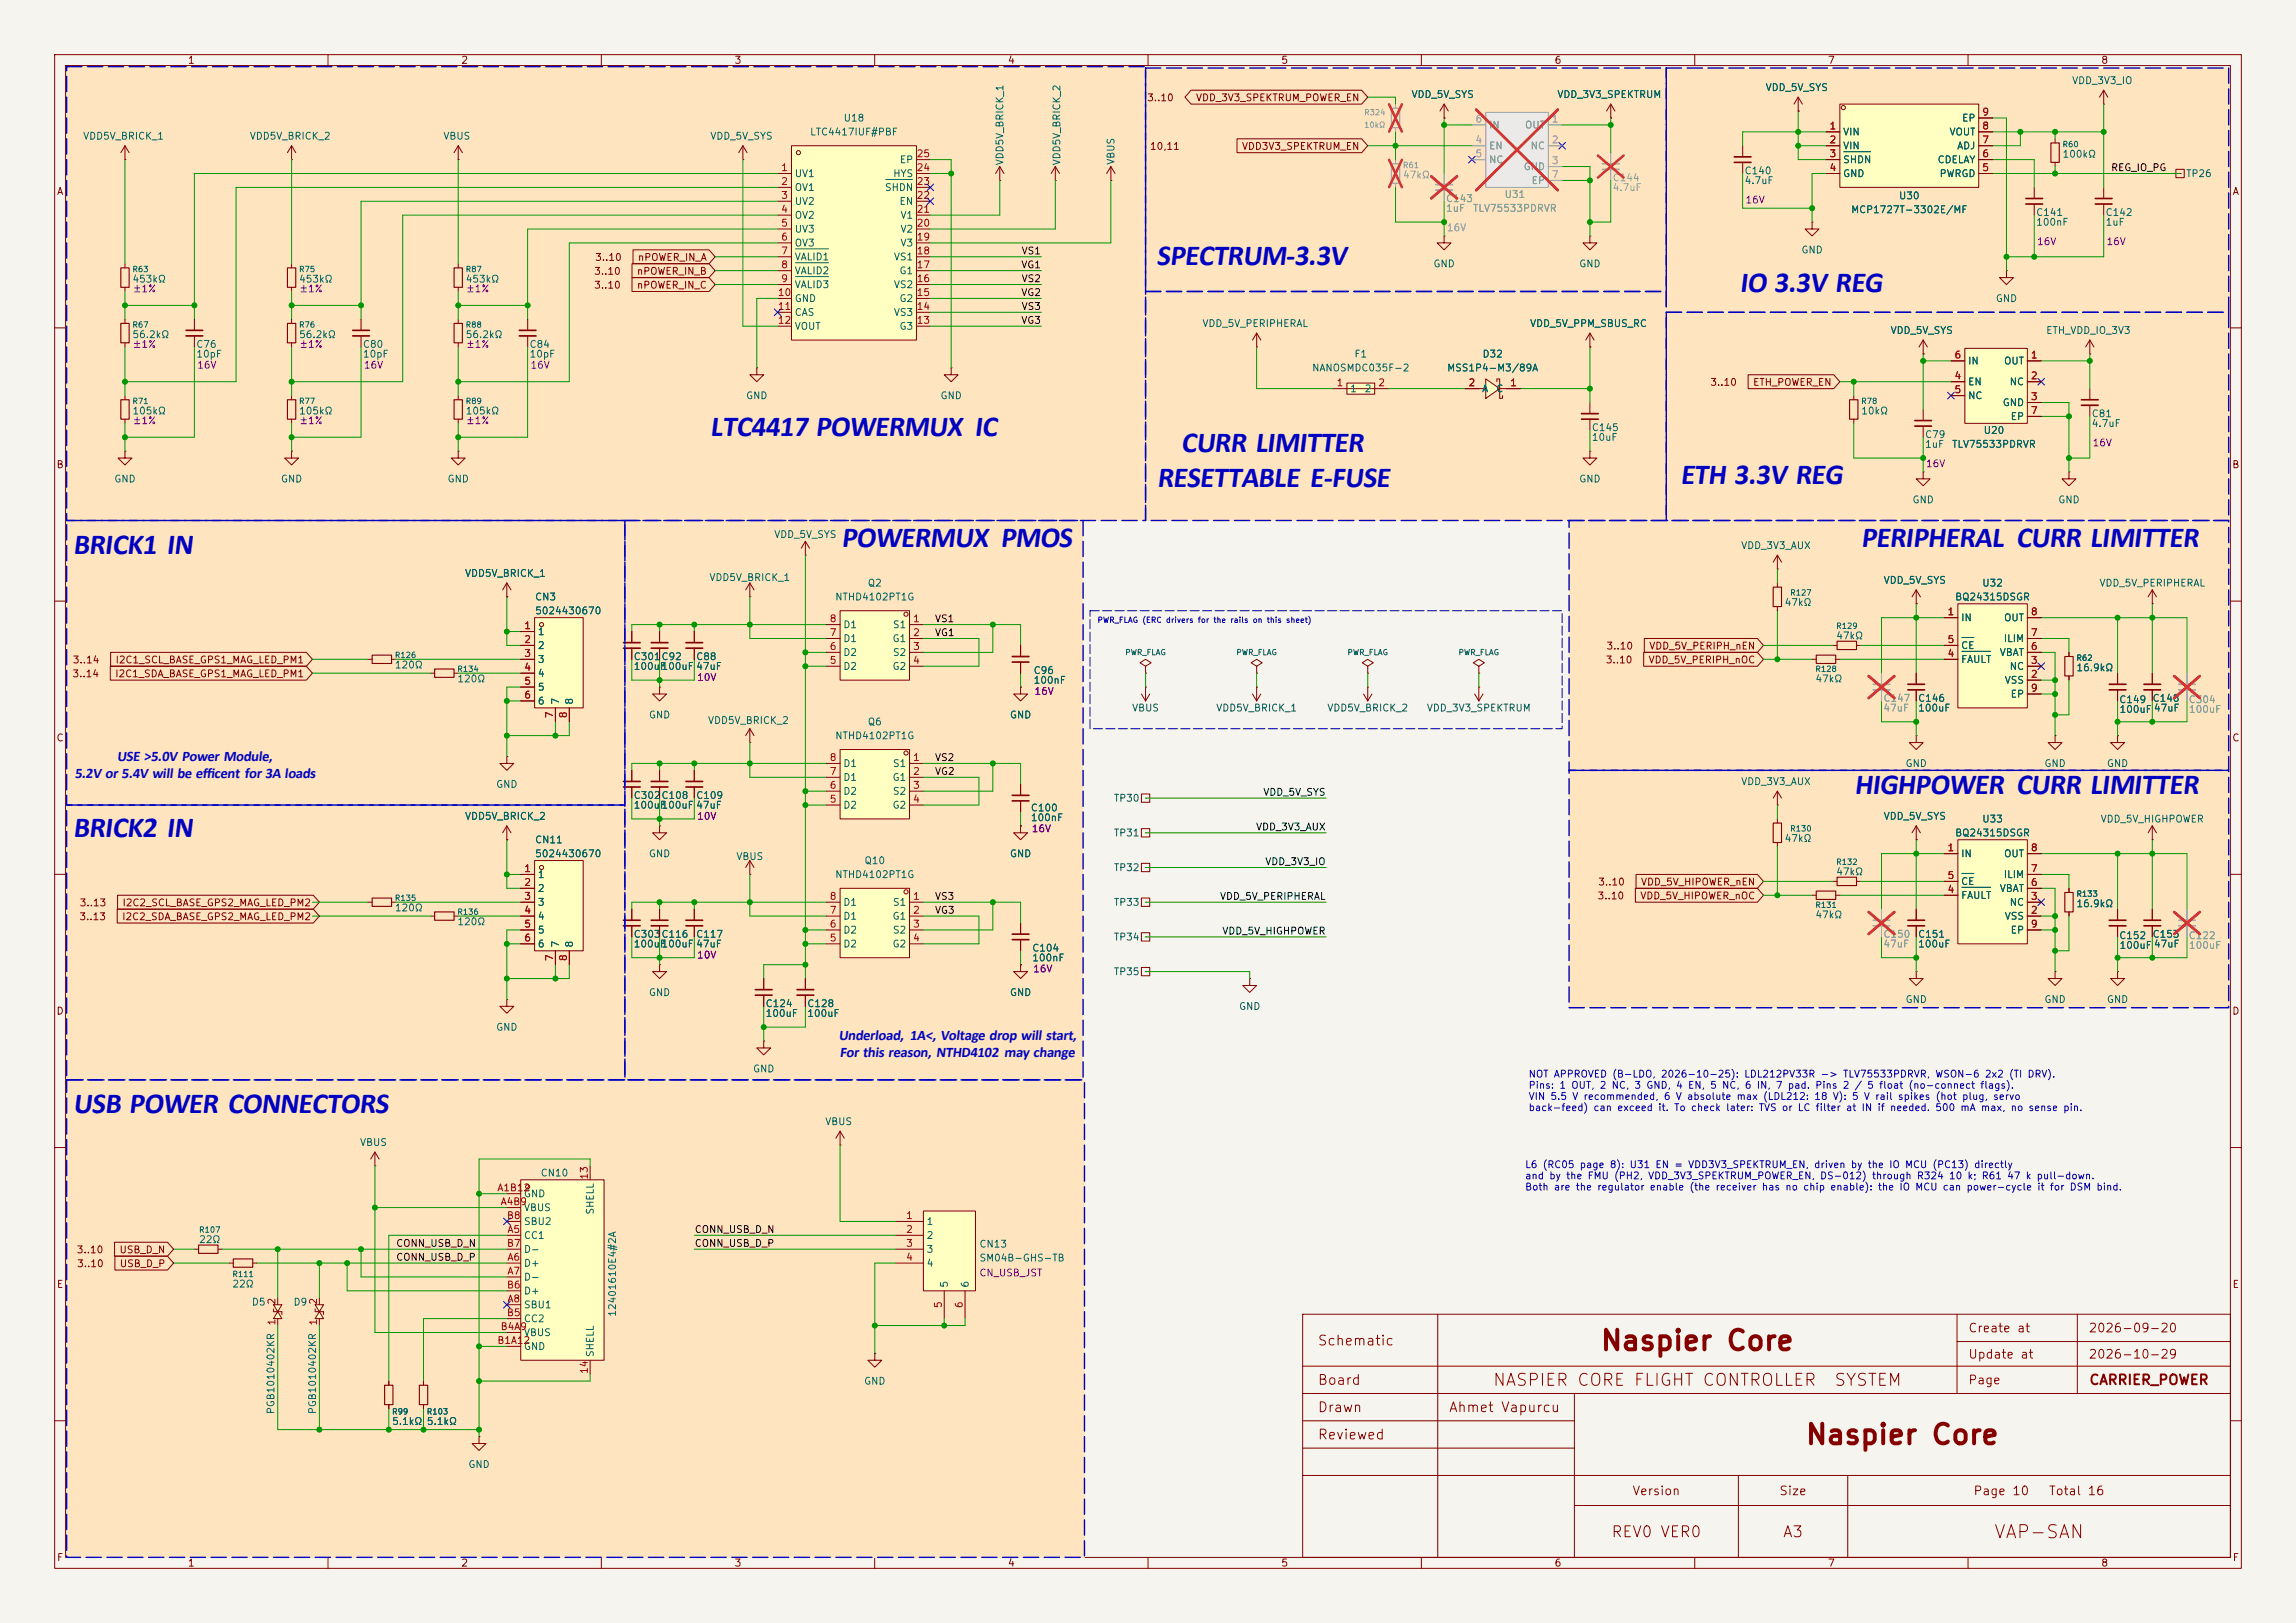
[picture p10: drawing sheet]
<svg xmlns="http://www.w3.org/2000/svg" width="420mm" height="297mm" viewBox="0 0 420 297" stroke-linecap="round" stroke-linejoin="round" font-family="sans-serif">
<defs><g id="words">
<g font-size="5.3" fill="#0000c2">
<text x="211.6" y="48.5">SPECTRUM-3.3V</text>
<text x="318.2" y="53.3">IO 3.3V REG</text>
<text x="129.9" y="79.8">LTC4417 POWERMUX IC</text>
<text x="216.1" y="82.7">CURR LIMITTER</text>
<text x="211.6" y="89.1">RESETTABLE E-FUSE</text>
<text x="307.4" y="88.7">ETH 3.3V REG</text>
<text x="13.4" y="101.4">BRICK1 IN</text>
<text x="153.9" y="100.1">POWERMUX PMOS</text>
<text x="340.4" y="100.1">PERIPHERAL CURR LIMITTER</text>
<text x="339.2" y="145.3">HIGHPOWER CURR LIMITTER</text>
<text x="13.4" y="153.2">BRICK2 IN</text>
<text x="13.4" y="203.7">USB POWER CONNECTORS</text>
</g>
<g font-size="3.6" fill="#840000">
<text x="292.6" y="248">Naspier Core</text>
<text x="330.1" y="265.2">Naspier Core</text>
</g>
<g font-size="2.7" fill="#0000c2">
<text x="13.7" y="142.4">5.2V or 5.4V will be ef</text>
<text x="21.4" y="139.2">USE &gt;5.0V Power Module,</text>
<text x="37" y="142.4">f</text>
<text x="37" y="142.4">icent for 3A loads</text>
<text x="153.4" y="190.3">Underload, 1A&lt;, Voltage drop will start,</text>
<text x="153.6" y="193.5">For this reason, NTHD4102 may change</text>
</g>
<text font-size="2.4" fill="#840000" x="364.6" y="282.1">VAP-SAN</text>
<g font-size="2.2" fill="#840000">
<text x="272.9" y="254.2">NASPIER CORE FLIGHT CONTROLLER</text>
<text x="335.4" y="254.2">SYSTEM</text>
</g>
<g font-size="2" fill="#840000">
<text x="294.6" y="281.8">REV0 VER0</text>
<text x="326" y="281.8">A3</text>
</g>
<g font-size="1.8" fill="#840000">
<text x="240.9" y="246.7">Schematic</text>
<text x="240.9" y="253.9">Board</text>
<text x="382" y="253.9">CARRIER_POWER</text>
<text x="240.9" y="258.9">Drawn</text>
<text x="240.9" y="263.9">Reviewed</text>
<text x="264.9" y="258.9">Ahmet Vapurcu</text>
</g>
<g font-size="1.6" fill="#840000">
<text x="359.9" y="244.2">Create at</text>
<text x="381.9" y="244.2">2026-09-20</text>
<text x="359.9" y="249">Update at</text>
<text x="381.9" y="249">2026-10-29</text>
<text x="359.9" y="253.7">Page</text>
<text x="298.5" y="274">Version</text>
<text x="325.4" y="274">Size</text>
<text x="360.9" y="274">Page 10</text>
<text x="374.7" y="274">Total 16</text>
</g>
<g font-size="1.3" fill="#840000">
<text x="34.3" y="12">1</text>
<text x="84.3" y="12">2</text>
<text x="134.3" y="12">3</text>
<text x="184.3" y="12">4</text>
<text x="234.3" y="12">5</text>
<text x="284.3" y="12">6</text>
<text x="334.3" y="12">7</text>
<text x="384.3" y="12">8</text>
<text x="209.7" y="18.8">3..10</text>
<text x="218.7" y="18.8">VDD_3V3_SPEKTRUM_POWER_EN</text>
<text x="210.2" y="27.7">10,11</text>
<text x="227.1" y="27.7">VDD3V3_SPEKTRUM_EN</text>
<text x="10.3" y="36">A</text>
<text x="408.3" y="36">A</text>
<text x="108.6" y="50.6">3..10</text>
<text x="108.6" y="53.1">3..10</text>
<text x="108.8" y="48">3..10</text>
<text x="116.4" y="50.6">nPOWER_IN_B</text>
<text x="116.4" y="53.1">nPOWER_IN_C</text>
<text x="116.6" y="48">nPOWER_IN_A</text>
<text x="312.7" y="70.9">3..10</text>
<text x="320.6" y="70.9">ETH_POWER_EN</text>
<text x="10.2" y="86">B</text>
<text x="408.2" y="86">B</text>
<text x="293.7" y="119.2">3..10</text>
<text x="301.6" y="119.2">VDD_5V_PERIPH_nEN</text>
<text x="13.1" y="124.2">3..14</text>
<text x="13.2" y="121.7">3..14</text>
<text x="21" y="124.2">I2C1_SDA_BASE_GPS1_MAG_LED_PM1</text>
<text x="21" y="121.7">I2C1_SCL_BASE_GPS1_MAG_LED_PM1</text>
<text x="293.6" y="121.7">3..10</text>
<text x="301.5" y="121.7">VDD_5V_PERIPH_nOC</text>
<text x="10.2" y="136">C</text>
<text x="408.2" y="136">C</text>
<text x="14.5" y="166.2">3..13</text>
<text x="22.3" y="166.2">I2C2_SCL_BASE_GPS2_MAG_LED_PM2</text>
<text x="292.1" y="164.9">3..10</text>
<text x="292.2" y="162.3">3..10</text>
<text x="299.9" y="164.9">VDD_5V_HIPOWER_nOC</text>
<text x="300.1" y="162.3">VDD_5V_HIPOWER_nEN</text>
<text x="14.4" y="168.7">3..13</text>
<text x="22.2" y="168.7">I2C2_SDA_BASE_GPS2_MAG_LED_PM2</text>
<text x="10.2" y="186">D</text>
<text x="408.2" y="186">D</text>
<text x="13.9" y="229.7">3..10</text>
<text x="14" y="232.2">3..10</text>
<text x="21.7" y="229.7">USB_D_N</text>
<text x="21.8" y="232.2">USB_D_P</text>
<text x="10.3" y="236">E</text>
<text x="408.3" y="236">E</text>
<text x="10.3" y="286">F</text>
<text x="34.3" y="287">1</text>
<text x="84.3" y="287">2</text>
<text x="134.3" y="287">3</text>
<text x="184.3" y="287">4</text>
<text x="234.3" y="287">5</text>
<text x="284.3" y="287">6</text>
<text x="334.3" y="287">7</text>
<text x="384.3" y="287">8</text>
<text x="408.3" y="286">F</text>
</g>
<g font-size="1.3" fill="#006464">
<text x="322.9" y="17">VDD_5V_SYS</text>
<text x="378.9" y="15.7">VDD_3V3_IO</text>
<text x="154.2" y="22.6">U18</text>
<text x="258.1" y="18.2">VDD_5V_SYS</text>
<text x="284.8" y="18.2">VDD_3V3_SPEKTRUM</text>
<text x="358.8" y="22.6">EP</text>
<text x="15.1" y="25.9">VDD5V_BRICK_1</text>
<text x="45.6" y="25.9">VDD5V_BRICK_2</text>
<text x="81" y="25.9">VBUS</text>
<text x="129.8" y="25.9">VDD_5V_SYS</text>
<text x="148.1" y="25.1">LTC4417IUF#PBF</text>
<text x="337" y="25.1">VIN</text>
<text x="337" y="27.6">VIN</text>
<text x="356.5" y="25.1">VOUT</text>
<text x="357.9" y="27.6">ADJ</text>
<text x="377.2" y="29.2">100kΩ</text>
<text x="145.3" y="32.7">UV1</text>
<text x="145.3" y="35.3">OV1</text>
<text x="161.8" y="35.3">SHDN</text>
<text x="163.3" y="32.7">HYS</text>
<text x="164.5" y="30.2">EP</text>
<text x="183.8" y="30.4" transform="rotate(-90 183.8 30.4)">VDD5V_BRICK_1</text>
<text x="194.3" y="30.4" transform="rotate(-90 194.3 30.4)">VDD5V_BRICK_2</text>
<text x="204.2" y="30.3" transform="rotate(-90 204.2 30.3)">VBUS</text>
<text x="319" y="32.2">C140</text>
<text x="319" y="34">4.7uF</text>
<text x="337" y="30.2">SHDN</text>
<text x="337" y="32.7">GND</text>
<text x="354.3" y="30.2">CDELAY</text>
<text x="354.7" y="32.7">PWRGD</text>
<text x="399.8" y="32.7">TP26</text>
<text x="145.3" y="37.8">UV2</text>
<text x="145.3" y="40.3">OV2</text>
<text x="164.4" y="37.8">EN</text>
<text x="164.6" y="40.3">V1</text>
<text x="338.5" y="39.3">MCP1727T-3302E/MF</text>
<text x="347.2" y="36.8">U30</text>
<text x="372.3" y="39.8">C141</text>
<text x="372.3" y="41.6">100nF</text>
<text x="385" y="39.8">C142</text>
<text x="385" y="41.6">1uF</text>
<text x="145.3" y="42.9">UV3</text>
<text x="145.3" y="45.4">OV3</text>
<text x="145.3" y="48">VALID1</text>
<text x="163.4" y="48">VS1</text>
<text x="164.6" y="45.4">V3</text>
<text x="164.6" y="42.9">V2</text>
<text x="329.4" y="46.7">GND</text>
<text x="24.1" y="52">453kΩ</text>
<text x="54.6" y="52">453kΩ</text>
<text x="85.1" y="52">453kΩ</text>
<text x="145.3" y="50.5">VALID2</text>
<text x="145.3" y="53">VALID3</text>
<text x="163.4" y="53">VS2</text>
<text x="164.4" y="50.5">G1</text>
<text x="262.1" y="49.2">GND</text>
<text x="288.8" y="49.2">GND</text>
<text x="145.3" y="55.6">GND</text>
<text x="145.3" y="58.1">CAS</text>
<text x="163.4" y="58.1">VS3</text>
<text x="164.4" y="55.6">G2</text>
<text x="365" y="55.6">GND</text>
<text x="24.1" y="62.2">56.2kΩ</text>
<text x="35.8" y="64">C76</text>
<text x="35.8" y="65.7">10pF</text>
<text x="54.6" y="62.2">56.2kΩ</text>
<text x="66.3" y="64">C80</text>
<text x="66.3" y="65.7">10pF</text>
<text x="85.1" y="62.2">56.2kΩ</text>
<text x="96.8" y="64">C84</text>
<text x="96.8" y="65.7">10pF</text>
<text x="145.3" y="60.7">VOUT</text>
<text x="164.4" y="60.7">G3</text>
<text x="219.8" y="60.1">VDD_5V_PERIPHERAL</text>
<text x="247.6" y="65.7">F1</text>
<text x="271.1" y="65.7">D32</text>
<text x="279.8" y="60.1">VDD_5V_PPM_SBUS_RC</text>
<text x="345.7" y="61.4">VDD_5V_SYS</text>
<text x="374.2" y="61.4">ETH_VDD_IO_3V3</text>
<text x="239.9" y="68.3">NANOSMDC035F-2</text>
<text x="264.6" y="68.3">MSS1P4-M3/89A</text>
<text x="359.9" y="70.8">EN</text>
<text x="359.9" y="67">IN</text>
<text x="366.5" y="67">OUT</text>
<text x="367.5" y="70.8">NC</text>
<text x="24.1" y="76.1">105kΩ</text>
<text x="54.6" y="76.1">105kΩ</text>
<text x="85.1" y="76.1">105kΩ</text>
<text x="136.4" y="73.4">GND</text>
<text x="171.9" y="73.4">GND</text>
<text x="246.9" y="72.1">1</text>
<text x="249.5" y="72.1">2</text>
<text x="271" y="72.1">A</text>
<text x="273.6" y="72.1">C</text>
<text x="340.3" y="76.1">10kΩ</text>
<text x="359.9" y="73.4">NC</text>
<text x="366.2" y="74.6">GND</text>
<text x="367.7" y="77.2">EP</text>
<text x="382.5" y="76.7">C81</text>
<text x="291.1" y="79.2">C145</text>
<text x="291.1" y="81">10uF</text>
<text x="352" y="80.5">C79</text>
<text x="352" y="82.2">1uF</text>
<text x="357" y="82.2">TLV75533PDRVR</text>
<text x="362.7" y="79.7">U20</text>
<text x="382.5" y="78.4">4.7uF</text>
<text x="20.8" y="88.6">GND</text>
<text x="51.3" y="88.6">GND</text>
<text x="81.8" y="88.6">GND</text>
<text x="288.8" y="88.6">GND</text>
<text x="349.7" y="92.4">GND</text>
<text x="376.4" y="92.4">GND</text>
<text x="141.5" y="98.8">VDD_5V_SYS</text>
<text x="318.4" y="100.8">VDD_3V3_AUX</text>
<text x="85" y="105.9">VDD5V_BRICK_1</text>
<text x="129.7" y="106.6">VDD5V_BRICK_1</text>
<text x="158.6" y="107.6">Q2</text>
<text x="344.5" y="107.1">VDD_5V_SYS</text>
<text x="362.5" y="107.6">U32</text>
<text x="383.9" y="107.6">VDD_5V_PERIPHERAL</text>
<text x="97.8" y="110.2">CN3</text>
<text x="97.8" y="112.7">5024430670</text>
<text x="152.7" y="110.2">NTHD4102PT1G</text>
<text x="326.3" y="111.2">47kΩ</text>
<text x="357.5" y="110.2">BQ24315DSGR</text>
<text x="358.6" y="114">IN</text>
<text x="366.5" y="114">OUT</text>
<text x="98.3" y="116.5">1</text>
<text x="98.3" y="119.1">2</text>
<text x="154.2" y="117.8">D1</text>
<text x="154.2" y="115.3">D1</text>
<text x="163.2" y="117.8">G1</text>
<text x="163.2" y="115.3">S1</text>
<text x="335.8" y="117.3">47kΩ</text>
<text x="358.6" y="119.1">CE</text>
<text x="366.4" y="117.8">ILIM</text>
<text x="72.1" y="122.6">120Ω</text>
<text x="83.6" y="125.2">120Ω</text>
<text x="98.3" y="121.6">3</text>
<text x="98.3" y="124.2">4</text>
<text x="115.8" y="121.1">C301</text>
<text x="115.8" y="122.9">100uF</text>
<text x="120.9" y="121.1">C92</text>
<text x="120.9" y="122.9">100uF</text>
<text x="127.2" y="121.1">C88</text>
<text x="127.2" y="122.9">47uF</text>
<text x="154.2" y="122.9">D2</text>
<text x="154.2" y="120.3">D2</text>
<text x="163.2" y="122.9">G2</text>
<text x="163.2" y="120.3">S2</text>
<text x="189" y="123.6">C96</text>
<text x="189" y="125.4">100nF</text>
<text x="332" y="125.2">47kΩ</text>
<text x="358.6" y="121.6">FAULT</text>
<text x="365.7" y="120.3">VBAT</text>
<text x="366.6" y="125.4">VSS</text>
<text x="367.5" y="122.9">NC</text>
<text x="379.7" y="123.1">16.9kΩ</text>
<text x="98.3" y="126.7">5</text>
<text x="98.3" y="129.2">6</text>
<text x="102.6" y="129.1" transform="rotate(-90 102.6 129.1)">7</text>
<text x="105.1" y="129.1" transform="rotate(-90 105.1 129.1)">8</text>
<text x="118.6" y="131.8">GND</text>
<text x="184.6" y="131.8">GND</text>
<text x="207" y="130.5">VBUS</text>
<text x="222.4" y="130.5">VDD5V_BRICK_1</text>
<text x="242.7" y="130.5">VDD5V_BRICK_2</text>
<text x="260.9" y="130.5">VDD_3V3_SPEKTRUM</text>
<text x="350.8" y="128.7">C146</text>
<text x="350.8" y="130.5">100uF</text>
<text x="367.7" y="128">EP</text>
<text x="387.5" y="129">C149</text>
<text x="387.6" y="130.8">100uF</text>
<text x="393.6" y="128.7">C148</text>
<text x="393.9" y="130.5">47uF</text>
<text x="129.4" y="132.8">VDD5V_BRICK_2</text>
<text x="152.7" y="135.6">NTHD4102PT1G</text>
<text x="158.6" y="133">Q6</text>
<text x="154.2" y="143.2">D1</text>
<text x="154.2" y="140.7">D1</text>
<text x="163.2" y="143.2">G1</text>
<text x="163.2" y="140.7">S1</text>
<text x="318.4" y="144">VDD_3V3_AUX</text>
<text x="348.5" y="140.7">GND</text>
<text x="373.9" y="140.7">GND</text>
<text x="385.3" y="140.7">GND</text>
<text x="90.6" y="144.5">GND</text>
<text x="115.8" y="146.5">C302</text>
<text x="115.8" y="148.3">100uF</text>
<text x="120.9" y="146.5">C108</text>
<text x="120.9" y="148.3">100uF</text>
<text x="127.2" y="146.5">C109</text>
<text x="127.2" y="148.3">47uF</text>
<text x="154.2" y="148.3">D2</text>
<text x="154.2" y="145.7">D2</text>
<text x="163.2" y="148.3">G2</text>
<text x="163.2" y="145.7">S2</text>
<text x="188.5" y="148.8">C100</text>
<text x="203.6" y="147">TP30</text>
<text x="85" y="150.3">VDD5V_BRICK_2</text>
<text x="97.8" y="154.6">CN11</text>
<text x="188.5" y="150.6">100nF</text>
<text x="203.6" y="153.4">TP31</text>
<text x="326.3" y="154.4">47kΩ</text>
<text x="344.5" y="150.3">VDD_5V_SYS</text>
<text x="357.5" y="153.4">BQ24315DSGR</text>
<text x="362.5" y="150.8">U33</text>
<text x="384.1" y="150.8">VDD_5V_HIGHPOWER</text>
<text x="97.8" y="157.2">5024430670</text>
<text x="98.3" y="161">1</text>
<text x="118.6" y="157.2">GND</text>
<text x="134.6" y="157.7">VBUS</text>
<text x="152.7" y="161">NTHD4102PT1G</text>
<text x="158" y="158.4">Q10</text>
<text x="184.6" y="157.2">GND</text>
<text x="203.6" y="159.7">TP32</text>
<text x="335.8" y="160.5">47kΩ</text>
<text x="358.6" y="157.2">IN</text>
<text x="366.4" y="161">ILIM</text>
<text x="366.5" y="157.2">OUT</text>
<text x="72.1" y="167.1">120Ω</text>
<text x="98.3" y="163.5">2</text>
<text x="98.3" y="166.1">3</text>
<text x="154.2" y="166.1">D1</text>
<text x="163.2" y="166.1">S1</text>
<text x="203.6" y="166.1">TP33</text>
<text x="358.6" y="164.8">FAULT</text>
<text x="358.6" y="162.3">CE</text>
<text x="365.7" y="163.5">VBAT</text>
<text x="367.5" y="166.1">NC</text>
<text x="379.7" y="166.3">16.9kΩ</text>
<text x="83.6" y="169.6">120Ω</text>
<text x="98.3" y="168.6">4</text>
<text x="98.3" y="171.1">5</text>
<text x="98.3" y="173.7">6</text>
<text x="102.6" y="173.5" transform="rotate(-90 102.6 173.5)">7</text>
<text x="105.1" y="173.5" transform="rotate(-90 105.1 173.5)">8</text>
<text x="115.8" y="171.9">C303</text>
<text x="115.8" y="173.7">100uF</text>
<text x="120.9" y="171.9">C116</text>
<text x="120.9" y="173.7">100uF</text>
<text x="127.2" y="171.9">C117</text>
<text x="127.2" y="173.7">47uF</text>
<text x="154.2" y="173.7">D2</text>
<text x="154.2" y="171.1">D2</text>
<text x="154.2" y="168.6">D1</text>
<text x="163.2" y="168.6">G1</text>
<text x="163.2" y="173.7">G2</text>
<text x="163.2" y="171.1">S2</text>
<text x="203.6" y="172.4">TP34</text>
<text x="332" y="168.3">47kΩ</text>
<text x="350.8" y="171.9">C151</text>
<text x="350.8" y="173.7">100uF</text>
<text x="366.6" y="168.6">VSS</text>
<text x="367.7" y="171.1">EP</text>
<text x="387.5" y="172.2">C152</text>
<text x="387.6" y="173.9">100uF</text>
<text x="393.6" y="171.9">C153</text>
<text x="393.9" y="173.7">47uF</text>
<text x="188.7" y="174.4">C104</text>
<text x="188.7" y="176.2">100nF</text>
<text x="203.6" y="178.8">TP35</text>
<text x="118.6" y="182.6">GND</text>
<text x="139.9" y="184.6">C124</text>
<text x="147.6" y="184.6">C128</text>
<text x="184.6" y="182.6">GND</text>
<text x="226.5" y="185.1">GND</text>
<text x="348.5" y="183.8">GND</text>
<text x="373.9" y="183.8">GND</text>
<text x="385.3" y="183.8">GND</text>
<text x="90.6" y="188.9">GND</text>
<text x="139.9" y="186.4">100uF</text>
<text x="147.6" y="186.4">100uF</text>
<text x="137.6" y="196.5">GND</text>
<text x="150.8" y="206.2">VBUS</text>
<text x="65.7" y="210">VBUS</text>
<text x="98.8" y="215.6">CN10</text>
<text x="95.7" y="219.4">GND</text>
<text x="95.7" y="221.9">VBUS</text>
<text x="36.3" y="227.8">22Ω</text>
<text x="95.7" y="227">CC1</text>
<text x="95.7" y="224.5">SBU2</text>
<text x="108.9" y="222.4" transform="rotate(-90 108.9 222.4)">SHELL</text>
<text x="169.4" y="224.5">1</text>
<text x="169.4" y="227">2</text>
<text x="95.7" y="232.1">D+</text>
<text x="95.7" y="229.6">D-</text>
<text x="169.4" y="229.6">3</text>
<text x="169.4" y="232.1">4</text>
<text x="179.1" y="228.6">CN13</text>
<text x="179.1" y="231.2">SM04B-GHS-TB</text>
<text x="42.4" y="235.9">22Ω</text>
<text x="46" y="239.2">D5</text>
<text x="53.6" y="239.2">D9</text>
<text x="95.7" y="234.6">D-</text>
<text x="95.7" y="239.7">SBU1</text>
<text x="95.7" y="237.2">D+</text>
<text x="173.7" y="235.7" transform="rotate(-90 173.7 235.7)">5</text>
<text x="177.5" y="235.7" transform="rotate(-90 177.5 235.7)">6</text>
<text x="95.7" y="244.8">VBUS</text>
<text x="95.7" y="242.3">CC2</text>
<text x="113" y="241.1" transform="rotate(-90 113 241.1)">12401610E4#2A</text>
<text x="95.7" y="247.3">GND</text>
<text x="108.9" y="248.4" transform="rotate(-90 108.9 248.4)">SHELL</text>
<text x="158" y="253.7">GND</text>
<text x="50.5" y="258.9" transform="rotate(-90 50.5 258.9)">PGB1010402KR</text>
<text x="58.1" y="258.9" transform="rotate(-90 58.1 258.9)">PGB1010402KR</text>
<text x="71.6" y="261.1">5.1kΩ</text>
<text x="78" y="261.1">5.1kΩ</text>
<text x="85.6" y="268.9">GND</text>
</g>
<g font-size="1.3" fill="#a5a4a2">
<text x="269.8" y="22.7">6</text>
<text x="283.7" y="22.7">1</text>
<text x="269.8" y="26.5">4</text>
<text x="269.8" y="29.1">5</text>
<text x="283.7" y="26.5">2</text>
<text x="283.7" y="30.3">3</text>
<text x="283.7" y="32.9">7</text>
</g>
<g font-size="1.3" fill="#939391">
<text x="272.3" y="23.8">IN</text>
<text x="278.8" y="23.8">OUT</text>
<text x="272.3" y="27.6">EN</text>
<text x="279.9" y="27.6">NC</text>
<text x="256.5" y="33">47kΩ</text>
<text x="272.3" y="30.2">NC</text>
<text x="278.6" y="31.4">GND</text>
<text x="280.1" y="34">EP</text>
<text x="294.9" y="33.5">C144</text>
<text x="294.9" y="35.3">4.7uF</text>
<text x="264.4" y="37.3">C143</text>
<text x="264.4" y="39.1">1uF</text>
<text x="269.3" y="39.1">TLV75533PDRVR</text>
<text x="275.1" y="36.5">U31</text>
<text x="344.4" y="128.7">C147</text>
<text x="344.4" y="130.5">47uF</text>
<text x="400.2" y="129">C304</text>
<text x="400.3" y="130.8">100uF</text>
<text x="344.4" y="171.9">C150</text>
<text x="344.4" y="173.7">47uF</text>
<text x="400.2" y="172.2">C122</text>
<text x="400.3" y="173.9">100uF</text>
</g>
<g font-size="1.3" fill="#a90000">
<text x="334.5" y="24">1</text>
<text x="362.5" y="24">8</text>
<text x="362.5" y="21.5">9</text>
<text x="167.6" y="29.1">25</text>
<text x="334.5" y="26.5">2</text>
<text x="334.5" y="29.1">3</text>
<text x="362.5" y="29.1">6</text>
<text x="362.5" y="26.5">7</text>
<text x="142.8" y="31.6">1</text>
<text x="142.8" y="34.2">2</text>
<text x="167.6" y="34.2">23</text>
<text x="167.6" y="31.6">24</text>
<text x="334.5" y="31.6">4</text>
<text x="362.5" y="31.6">5</text>
<text x="142.8" y="36.7">3</text>
<text x="142.8" y="39.2">4</text>
<text x="142.8" y="41.8">5</text>
<text x="167.6" y="41.8">20</text>
<text x="167.6" y="39.2">21</text>
<text x="167.6" y="36.7">22</text>
<text x="142.8" y="44.3">6</text>
<text x="142.8" y="46.9">7</text>
<text x="167.6" y="46.9">18</text>
<text x="167.6" y="44.3">19</text>
<text x="142.8" y="49.4">8</text>
<text x="142.8" y="51.9">9</text>
<text x="167.6" y="51.9">16</text>
<text x="167.6" y="49.4">17</text>
<text x="142.2" y="54.5">10</text>
<text x="142.2" y="57">11</text>
<text x="142.2" y="59.6">12</text>
<text x="167.6" y="59.6">13</text>
<text x="167.6" y="57">14</text>
<text x="167.6" y="54.5">15</text>
<text x="357.4" y="65.9">6</text>
<text x="371.4" y="65.9">1</text>
<text x="244.4" y="71">1</text>
<text x="252" y="71">2</text>
<text x="268.5" y="71">2</text>
<text x="276.1" y="71">1</text>
<text x="357.4" y="69.7">4</text>
<text x="371.4" y="69.7">2</text>
<text x="357.4" y="72.3">5</text>
<text x="371.4" y="73.5">3</text>
<text x="371.4" y="76.1">7</text>
<text x="356.1" y="112.9">1</text>
<text x="371.4" y="112.9">8</text>
<text x="95.8" y="115.4">1</text>
<text x="95.8" y="118">2</text>
<text x="151.7" y="119.2">6</text>
<text x="151.7" y="116.7">7</text>
<text x="151.7" y="114.2">8</text>
<text x="166.9" y="114.2">1</text>
<text x="166.9" y="116.7">2</text>
<text x="166.9" y="119.2">3</text>
<text x="356.1" y="118">5</text>
<text x="371.4" y="119.2">6</text>
<text x="371.4" y="116.7">7</text>
<text x="95.8" y="120.5">3</text>
<text x="95.8" y="123.1">4</text>
<text x="95.8" y="125.6">5</text>
<text x="151.7" y="121.8">5</text>
<text x="166.9" y="121.8">4</text>
<text x="356.1" y="120.5">4</text>
<text x="371.4" y="124.3">2</text>
<text x="371.4" y="121.8">3</text>
<text x="95.8" y="128.1">6</text>
<text x="101.5" y="131.5" transform="rotate(-90 101.5 131.5)">7</text>
<text x="104" y="131.5" transform="rotate(-90 104 131.5)">8</text>
<text x="371.4" y="126.9">9</text>
<text x="151.7" y="142.1">7</text>
<text x="151.7" y="139.6">8</text>
<text x="166.9" y="139.6">1</text>
<text x="166.9" y="142.1">2</text>
<text x="151.7" y="147.2">5</text>
<text x="151.7" y="144.6">6</text>
<text x="166.9" y="144.6">3</text>
<text x="166.9" y="147.2">4</text>
<text x="95.8" y="159.9">1</text>
<text x="356.1" y="156.1">1</text>
<text x="356.1" y="161.2">5</text>
<text x="371.4" y="159.9">7</text>
<text x="371.4" y="156.1">8</text>
<text x="95.8" y="162.4">2</text>
<text x="95.8" y="165">3</text>
<text x="95.8" y="167.5">4</text>
<text x="151.7" y="167.5">7</text>
<text x="151.7" y="165">8</text>
<text x="166.9" y="165">1</text>
<text x="166.9" y="167.5">2</text>
<text x="356.1" y="163.7">4</text>
<text x="371.4" y="167.5">2</text>
<text x="371.4" y="165">3</text>
<text x="371.4" y="162.4">6</text>
<text x="95.8" y="170">5</text>
<text x="95.8" y="172.6">6</text>
<text x="151.7" y="172.6">5</text>
<text x="151.7" y="170">6</text>
<text x="166.9" y="170">3</text>
<text x="166.9" y="172.6">4</text>
<text x="371.4" y="170">9</text>
<text x="101.5" y="176" transform="rotate(-90 101.5 176)">7</text>
<text x="104" y="176" transform="rotate(-90 104 176)">8</text>
<text x="107.8" y="216" transform="rotate(-90 107.8 216)">13</text>
<text x="90.9" y="218.3">A1B12</text>
<text x="91.5" y="220.8">A4B9</text>
<text x="92.6" y="223.4">B8</text>
<text x="92.7" y="225.9">A5</text>
<text x="165.6" y="223.4">1</text>
<text x="165.6" y="225.9">2</text>
<text x="92.6" y="228.5">B7</text>
<text x="92.7" y="231">A6</text>
<text x="92.7" y="233.5">A7</text>
<text x="165.6" y="228.5">3</text>
<text x="165.6" y="231">4</text>
<text x="50.7" y="238.9" transform="rotate(-90 50.7 238.9)">2</text>
<text x="58.3" y="238.9" transform="rotate(-90 58.3 238.9)">2</text>
<text x="92.6" y="236.1">B6</text>
<text x="92.7" y="238.6">A8</text>
<text x="172.6" y="239.5" transform="rotate(-90 172.6 239.5)">5</text>
<text x="176.4" y="239.5" transform="rotate(-90 176.4 239.5)">6</text>
<text x="50.7" y="242.7" transform="rotate(-90 50.7 242.7)">1</text>
<text x="58.3" y="242.7" transform="rotate(-90 58.3 242.7)">1</text>
<text x="91.5" y="243.7">B4A9</text>
<text x="92.6" y="241.2">B5</text>
<text x="90.9" y="246.2">B1A12</text>
<text x="107.8" y="251.5" transform="rotate(-90 107.8 251.5)">14</text>
</g>
<g font-size="1.3" fill="#0f0f0f">
<text x="386.1" y="31.6">REG_IO_PG</text>
<text x="186.8" y="46.9">VS1</text>
<text x="186.7" y="49.4">VG1</text>
<text x="186.8" y="51.9">VS2</text>
<text x="186.7" y="54.5">VG2</text>
<text x="186.7" y="59.6">VG3</text>
<text x="186.8" y="57">VS3</text>
<text x="170.9" y="116.7">VG1</text>
<text x="170.9" y="114.2">VS1</text>
<text x="170.9" y="139.6">VS2</text>
<text x="170.9" y="142.1">VG2</text>
<text x="231" y="145.9">VDD_5V_SYS</text>
<text x="229.6" y="152.3">VDD_3V3_AUX</text>
<text x="231.3" y="158.6">VDD_3V3_IO</text>
<text x="170.9" y="167.5">VG3</text>
<text x="170.9" y="165">VS3</text>
<text x="223.1" y="165">VDD_5V_PERIPHERAL</text>
<text x="223.5" y="171.3">VDD_5V_HIGHPOWER</text>
<text x="127" y="225.9">CONN_USB_D_N</text>
<text x="72.4" y="228.5">CONN_USB_D_N</text>
<text x="72.4" y="231">CONN_USB_D_P</text>
<text x="127" y="228.5">CONN_USB_D_P</text>
</g>
<g font-size="1.3" fill="#840084">
<text x="319.2" y="37.5">16V</text>
<text x="372.5" y="45.2">16V</text>
<text x="385.2" y="45.2">16V</text>
<text x="24.2" y="53.8">±1%</text>
<text x="54.7" y="53.8">±1%</text>
<text x="85.1" y="53.8">±1%</text>
<text x="24.2" y="64">±1%</text>
<text x="54.7" y="64">±1%</text>
<text x="85.1" y="64">±1%</text>
<text x="36" y="67.8">16V</text>
<text x="66.4" y="67.8">16V</text>
<text x="96.9" y="67.8">16V</text>
<text x="24.2" y="77.9">±1%</text>
<text x="54.7" y="77.9">±1%</text>
<text x="85.1" y="77.9">±1%</text>
<text x="382.7" y="82">16V</text>
<text x="352.2" y="85.8">16V</text>
<text x="127.4" y="124.9">10V</text>
<text x="189.1" y="127.5">16V</text>
<text x="127.4" y="150.3">10V</text>
<text x="188.6" y="152.6">16V</text>
<text x="127.4" y="175.7">10V</text>
<text x="188.9" y="178.3">16V</text>
<text x="179" y="233.9">CN_USB_JST</text>
</g>
<text font-size="1.3" fill="#9c9b98" x="264.6" y="42.6">16V</text>
<g font-size="1.3" fill="#0000c2">
<text x="279.5" y="197.5">NOT APPROVED (B-LDO, 2026-10-25): LDL212PV33R -&gt; TLV75533PDRVR, WSON-6 2x2 (TI DRV).</text>
<text x="279.5" y="199.5">Pins: 1 OUT, 2 NC, 3 GND, 4 EN, 5 NC, 6 IN, 7 pad. Pins 2 / 5 float (no-connect flags).</text>
<text x="279.5" y="201.6">VIN 5.5 V recommended, 6 V absolute max (LDL212: 18 V): 5 V rail spikes (hot plug, servo</text>
<text x="279.5" y="203.6">back-feed) can exceed it. To check later: TVS or LC filter at IN if needed. 500 mA max, no sense pin.</text>
<text x="278.9" y="214.1">L6 (RC05 page 8): U31 EN = VDD3V3_SPEKTRUM_EN, driven by the IO MCU (PC13) directly</text>
<text x="278.9" y="216.1">and by the FMU (PH2, VDD_3V3_SPEKTRUM_POWER_EN, DS-012) through R324 10 k; R61 47 k pull-down.</text>
<text x="278.9" y="218.2">Both are the regulator enable (the receiver has no chip enable): the IO MCU can power-cycle it for DSM bind.</text>
</g>
<g font-size="1" fill="#939391">
<text x="249.4" y="21.3">R324</text>
<text x="249.4" y="23.6">10kΩ</text>
<text x="256.5" y="31">R61</text>
</g>
<g font-size="1" fill="#006464">
<text x="377.2" y="27.2">R60</text>
<text x="24.1" y="50">R63</text>
<text x="54.6" y="50">R75</text>
<text x="85.1" y="50">R87</text>
<text x="24.1" y="60.2">R67</text>
<text x="54.6" y="60.2">R76</text>
<text x="85.1" y="60.2">R88</text>
<text x="24.1" y="74.2">R71</text>
<text x="54.6" y="74.2">R77</text>
<text x="85.1" y="74.2">R89</text>
<text x="340.3" y="74.2">R78</text>
<text x="327.4" y="109.2">R127</text>
<text x="335.8" y="115.3">R129</text>
<text x="72.1" y="120.7">R126</text>
<text x="83.6" y="123.2">R134</text>
<text x="205.7" y="120.1">PWR_FLAG</text>
<text x="226.1" y="120.1">PWR_FLAG</text>
<text x="246.4" y="120.1">PWR_FLAG</text>
<text x="266.7" y="120.1">PWR_FLAG</text>
<text x="332" y="123.2">R128</text>
<text x="379.7" y="121.2">R62</text>
<text x="327.4" y="152.4">R130</text>
<text x="335.8" y="158.5">R132</text>
<text x="72.1" y="165.1">R135</text>
<text x="83.6" y="167.6">R136</text>
<text x="332" y="166.4">R131</text>
<text x="379.7" y="164.3">R133</text>
<text x="36.3" y="225.8">R107</text>
<text x="42.4" y="233.9">R111</text>
<text x="71.6" y="259.1">R99</text>
<text x="78" y="259.1">R103</text>
</g>
<text font-size="1" fill="#0000c2" x="200.7" y="114.2">PWR_FLAG (ERC drivers for the rails on this sheet)</text>
</g></defs>
<path d="M0 0h420v297h-420z" fill="#f5f4ef" stroke="#f5f4ef" stroke-width=".18"/>
<g fill="none" stroke="#840000" stroke-width=".18">
<path d="M10 10h400v277h-400zM12 12h396v273h-396zM60 10v2M110 10v2M160 10v2M210 10v2M260 10v2M310 10v2M360 10v2M10 60h2M408 60h2M10 110h2"/>
<path d="M408 110h2M10 160h2M408 160h2M10 210h2M408 210h2M238.3 240.5h169.7v44.5h-169.7zM238.3 250h169.7M238.3 255h169.7M263 240.5v44.5M288 255v30M358 245.5h50M358 240.5v14.5"/>
<path d="M380 240.5v14.5M10 260h2M238.3 260h49.7M238.3 265h49.7M238.3 270h169.7M288 275.5h120M318 270v15M338 270v15M408 260h2M60 285v2M110 285v2M160 285v2"/>
<path d="M210 285v2M260 285v2M310 285v2M360 285v2"/>
</g>
<g fill="#ffe5bf">
<path d="M12.2 95.3h102.1v52h-102.1z"/>
<path d="M12.2 197.6h186.2v87.4h-186.2z"/>
<path d="M209.5 12.4h95.3v40.9h-95.3z"/>
<path d="M209.5 53.3h95.3v42h-95.3z"/>
<path d="M12.2 147.3h102.1v50.3h-102.1z"/>
<path d="M287 141h120.7v43.4h-120.7z"/>
<path d="M287 95.3h120.7v45.7h-120.7z"/>
<path d="M304.8 12.4h102.9v44.8h-102.9z"/>
<path d="M304.8 57.2h102.9v38.1h-102.9z"/>
<path d="M114.3 95.3h83.8v102.3h-83.8z"/>
<path d="M12.2 12.2h197.3v83.1h-197.3z"/>
</g>
<g fill="none" stroke="#840000" stroke-width=".18">
<path d="M186.7 118.1v2M78.7 123.2h.8M83.1 123.2h.7M186.7 125.7v1.3h1.3l-1.3 1.3-1.3-1.3h1.3M186.7 125.7h.1M186.7 121.2v2M387.3 123.2v2M387.3 126.2v2.1M393.7 123.2v2M393.7 126.2v2.1M137.2 157.5l.7 1.3M137.2 157.5l-.8 1.3"/>
<path d="M137.2 157.5v2.5M137.2 160h.1M393.7 166.4v2M393.7 169.4v2.1M160 247.6v1.3h-1.3l1.3 1.3 1.3-1.3h-1.3M160 247.6h.1"/>
</g>
<path d="M79.5 122.4h3.6v1.6h-3.6z" fill="none" stroke="#840000" stroke-width=".2"/>
<path d="M185.2 121.2h3M185.2 120.1h3M385.8 126.2h3.1M385.8 125.2h3.1M392.2 126.2h3M392.2 125.2h3M392.2 169.4h3M392.2 168.4h3" fill="none" stroke="#840000" stroke-width=".3"/>
<path d="M168.9 221.6h9.5v14.6h-9.5z" fill="#ffffc2"/>
<path d="M163.8 223.5h5.1M163.8 226.1h5.1M163.8 228.6h5.1M163.8 231.1h5.1M168.9 221.6h9.5v14.6h-9.5zM172.7 236.2v5.1M176.5 236.2v5.1" fill="none" stroke="#840000" stroke-width=".18"/>
<path d="M95.2 215.9h15.3v33h-15.3z" fill="#ffffc2"/>
<g fill="none" stroke="#840000" stroke-width=".18">
<path d="M186.7 151.1v1.3h1.3l-1.3 1.3-1.3-1.3h1.3M186.7 151.1h.1M115.6 166.4v2M115.6 169.4v2.1M120.6 176.5v1.3h1.3l-1.3 1.3-1.2-1.3h1.2M120.6 176.5h.1M120.6 166.4v2M120.6 169.4v2.1M127 166.4v2M127 169.4v2.1M186.7 176.5v1.3h1.3l-1.3 1.3-1.3-1.3h1.3M186.7 176.5h.1"/>
<path d="M186.7 168.9v2M186.7 172v2M350.5 177.8v1.3h-1.3l1.3 1.2 1.3-1.2h-1.3M350.5 177.8h.1M387.3 177.8v1.3h-1.2l1.2 1.2 1.3-1.2h-1.3M387.3 177.8h.1M387.3 166.4v2M387.3 169.4v2.1M92.7 218.4h2.5M95.2 215.9h15.3v33h-15.3zM107.9 213.4v2.5M92.7 221h2.5"/>
<path d="M92.7 226.1h2.5M92.7 231.1h2.5M92.7 233.7h2.5M92.7 238.8h2.5M92.7 236.2h2.5M92.7 228.6h2.5M92.7 223.5h2.5M92.7 246.4h2.5M92.7 243.8h2.5M92.7 241.3h2.5M107.9 248.9v2.6"/>
<circle cx="96.5" cy="217.2" r=".38"/>
</g>
<path d="M114 169.4h3.1M114 168.4h3.1M119.1 169.4h3.1M119.1 168.4h3.1M125.5 169.4h3M125.5 168.4h3M185.2 172h3M185.2 170.9h3M385.8 169.4h3.1M385.8 168.4h3.1" fill="none" stroke="#840000" stroke-width=".3"/>
<path d="M153.7 162.6h12.7v12.7h-12.7z" fill="#ffffc2"/>
<g fill="none" stroke="#840000" stroke-width=".18">
<path d="M120.6 151.1v1.3h1.3l-1.3 1.3-1.2-1.3h1.2M120.6 151.1h.1M186.7 143.5v2M186.7 146.6v2M147.3 179.1v2M151.1 165.1h2.6M151.1 167.6h2.6M151.1 170.2h2.6M151.1 172.7h2.6M153.7 162.6h12.7v12.7h-12.7zM166.4 165.1h2.5M166.4 167.6h2.5"/>
<path d="M166.4 170.2h2.5M166.4 172.7h2.5M350.5 166.4v2M350.5 169.4v2.1M375.9 177.8v1.3h-1.3l1.3 1.2 1.3-1.2h-1.3M375.9 177.8h.1M378.5 162.6v.7M378.5 166.9v.7M147.3 182.1v2.1"/>
<circle cx="165.7" cy="163.2" r=".38"/>
</g>
<path d="M185.2 146.6h3M185.2 145.5h3M349 169.4h3M349 168.4h3M145.8 182.1h3M145.8 181.1h3" fill="none" stroke="#840000" stroke-width=".3"/>
<path d="M377.7 163.3h1.5v3.6h-1.5z" fill="none" stroke="#840000" stroke-width=".2"/>
<path d="M358.1 153.7h12.7v19h-12.7z" fill="#ffffc2"/>
<g fill="none" stroke="#840000" stroke-width=".18">
<path d="M53.3 29.2h.1M53.3 26.7l-.7 1.2M53.3 26.7l.8 1.2M53.3 26.7v2.5M318.8 26.7v2M318.8 29.7v2.1M290.8 43.2v1.3h-1.2l1.2 1.2 1.3-1.2h-1.3M290.8 43.2h.1M331.5 40.6v1.3h-1.3l1.3 1.3 1.2-1.3h-1.2M331.5 40.6h.1M92.7 109.2h.1M92.7 106.7l-.8 1.3"/>
<path d="M92.7 106.7l.8 1.3M92.7 106.7v2.5M67.3 120.7h.8M71.6 120.7h.8M249.4 127l.8 1.3M250.2 125.7h.1M250.2 121.9l1-.6-1-.6-1 .6 1 .6v1.3M250.2 123.2h.1M250.2 125.7v2.6M251 127l-.8 1.3M269.7 127l.8 1.3M270.5 121.9l1-.6-1-.6-1 .6 1 .6v1.3"/>
<path d="M270.5 123.2h.1M270.5 125.7h.1M270.5 125.7v2.6M271.3 127l-.8 1.3M350.5 134.6v1.3h-1.3l1.3 1.3 1.3-1.3h-1.3M350.5 134.6h.1M355.6 156.2h2.5M358.1 153.7h12.7v19h-12.7zM370.8 156.2h2.6M355.6 163.8h2.5M355.6 161.3h2.5M370.8 167.6h2.6"/>
<path d="M370.8 165.1h2.6M370.8 162.6h2.6M370.8 160h2.6M370.8 170.2h2.6M153.7 209.6h.1M153.7 207l-.8 1.3M153.7 207l.7 1.3M153.7 207v2.6"/>
</g>
<path d="M358.9 159.8h2.1M358.9 162.4h5.2" fill="none" stroke="#006464" stroke-width=".18"/>
<path d="M317.2 29.7h3.1M317.2 28.7h3.1" fill="none" stroke="#840000" stroke-width=".3"/>
<path d="M68.1 119.9h3.5v1.5h-3.5z" fill="none" stroke="#840000" stroke-width=".2"/>
<path d="M271.8 20.6h11.4v13.7h-11.4z" fill="#ebeae8"/>
<path d="M264.2 31.8v2M264.2 34.8v2M269.2 22.9h2.6M269.2 26.7h2.6M269.2 29.2h2.6M271.8 20.6h11.4v13.7h-11.4zM283.2 22.9h2.5M283.2 30.5h2.5M283.2 26.7h2.5M283.2 33h2.5M294.6 27.9v2.1M294.6 31v2" fill="none" stroke="#9c9b98" stroke-width=".18"/>
<path d="M261.8 32.3l4.7 4M266.5 32.3l-4.7 4M270 20l15 14.8M285 20l-15 14.8M292.3 28.5l4.7 4M297 28.5l-4.7 4" fill="none" stroke="#e12e31" stroke-width=".46"/>
<path d="M262.6 34.8h3.1M262.6 33.8h3.1M293.1 31h3.1M293.1 30h3.1" fill="none" stroke="#9c9b98" stroke-width=".3"/>
<g fill="none" stroke="#840000" stroke-width=".18">
<path d="M264.2 19.1l-.8 1.2M264.2 19.1l.7 1.2M264.2 19.1v2.5M294.6 19.1l-.7 1.2M294.6 19.1l.8 1.2M294.6 19.1v2.5M264.2 21.6h.1M294.6 21.6h.1M398 31h1.5v1.5h-1.5zM398.8 31.8h.1M290.8 73.7v2M290.8 76.7v2"/>
<path d="M290.8 82.6v1.2h-1.2l1.2 1.3 1.3-1.3h-1.3M290.8 82.6h.1M139.7 179.1v2M139.7 190.5v1.3h1.3l-1.3 1.2-1.3-1.2h1.3M139.7 190.5h.1M139.7 182.1v2.1"/>
</g>
<path d="M289.3 76.7h3.1M289.3 75.7h3.1M138.2 182.1h3M138.2 181.1h3" fill="none" stroke="#840000" stroke-width=".3"/>
<path d="M153.7 111.8h12.7v12.7h-12.7z" fill="#ffffc2"/>
<g fill="none" stroke="#840000" stroke-width=".18">
<path d="M328.9 17.8l-.7 1.3M328.9 17.8l.8 1.3M328.9 17.8v2.5M328.9 20.3h.1M151.1 114.3h2.6M151.1 116.8h2.6M151.1 119.4h2.6M153.7 111.8h12.7v12.7h-12.7zM166.4 114.3h2.5M166.4 116.8h2.5M166.4 119.4h2.5M151.1 121.9h2.6"/>
<path d="M166.4 121.9h2.5"/>
<circle cx="165.7" cy="112.4" r=".38"/>
</g>
<path d="M336.5 19.1h25.4v15.2h-25.4z" fill="#ffffc2"/>
<g fill="none" stroke="#840000" stroke-width=".18">
<path d="M336.5 19.1h25.4v15.2h-25.4zM384.8 19.1h.1M384.8 16.5l-.8 1.3M384.8 16.5l.8 1.3M384.8 16.5v2.6M334 24.1h2.5M334 26.7h2.5M334 29.2h2.5M334 31.8h2.5M361.9 24.1h2.6M361.9 26.7h2.6M361.9 29.2h2.6"/>
<path d="M361.9 31.8h2.6M361.9 21.6h2.6M290.8 63.5h.1M290.8 61l-.7 1.2M290.8 61l.8 1.2M290.8 61v2.5M92.7 138.4v1.3h-1.3l1.3 1.3 1.3-1.3h-1.3M92.7 138.4h.1M325.1 149.9v.7M325.1 154.2v.7"/>
<circle cx="337.2" cy="19.7" r=".38"/>
</g>
<path d="M337.3 27.8h4.9" fill="none" stroke="#006464" stroke-width=".18"/>
<path d="M324.4 150.6h1.5v3.6h-1.5z" fill="none" stroke="#840000" stroke-width=".2"/>
<path d="M271.8 69.3l2.5 1.8-2.5 1.8z" fill="#ffffc2"/>
<path d="M268 71.1h3.8M271.8 69.3l2.5 1.8-2.5 1.8zM273.8 69.9v-.6h.5v3.6h.5v-.5M274.3 71.1h3.8" fill="none" stroke="#840000" stroke-width=".18"/>
<path d="M246.4 70.1h5.1v2h-5.1z" fill="#ffffc2"/>
<path d="M243.8 71.1h10.2M246.4 70.1h5.1v2h-5.1z" fill="none" stroke="#840000" stroke-width=".18"/>
<path d="M97.8 113h8.9v16.5h-8.9z" fill="#ffffc2"/>
<g fill="none" stroke="#840000" stroke-width=".18">
<path d="M95.2 115.6h2.6M95.2 118.1h2.6M97.8 113h8.9v16.5h-8.9zM95.2 120.7h2.6M95.2 123.2h2.6M95.2 125.7h2.6M95.2 128.3h2.6M101.6 129.5v2.6M104.1 129.5v2.6M68.6 213.4h.1M68.6 210.8l-.8 1.3M68.6 210.8l.7 1.3"/>
<path d="M68.6 210.8v2.6"/>
<circle cx="99.1" cy="114.3" r=".38"/>
</g>
<path d="M153.7 137.2h12.7v12.7h-12.7z" fill="#ffffc2"/>
<g fill="none" stroke="#840000" stroke-width=".18">
<path d="M264.2 43.2v1.3h-1.3l1.3 1.2 1.2-1.2h-1.2M264.2 43.2h.1M229.9 63.5h.1M229.9 61l-.8 1.2M229.9 61l.7 1.2M229.9 61v2.5M151.1 139.7h2.6M153.7 137.2h12.7v12.7h-12.7zM166.4 139.7h2.5M151.1 142.2h2.6M151.1 144.8h2.6M151.1 147.3h2.6"/>
<path d="M166.4 142.2h2.5M166.4 144.8h2.5M166.4 147.3h2.5M331.5 163.8h.7M335.8 163.8h.7"/>
<circle cx="165.7" cy="137.8" r=".38"/>
</g>
<path d="M254.5 19.8h1.5v3.6h-1.5zM254.5 30h1.5v3.5h-1.5z" fill="none" stroke="#9c9b98" stroke-width=".2"/>
<path d="M255.3 19.1v.7M255.3 23.4v.7M255.3 29.2v.8M255.3 33.5v.8M344.2 166.4v2M344.2 169.4v2.1" fill="none" stroke="#9c9b98" stroke-width=".18"/>
<path d="M254.1 19.1l2.3 5M256.4 19.1l-2.3 5M254.1 29.2l2.3 5.1M256.4 29.2l-2.3 5.1M341.8 166.9l4.7 4M346.5 166.9l-4.7 4" fill="none" stroke="#e12e31" stroke-width=".46"/>
<path d="M342.6 169.4h3.1M342.6 168.4h3.1" fill="none" stroke="#9c9b98" stroke-width=".3"/>
<path d="M332.2 163.1h3.6v1.5h-3.6z" fill="none" stroke="#840000" stroke-width=".2"/>
<path d="M97.8 157.5h8.9v16.5h-8.9z" fill="#ffffc2"/>
<g fill="none" stroke="#840000" stroke-width=".18">
<path d="M147.3 99.1l-.7 1.2M147.3 99.1l.8 1.2M147.3 99.1v2.5M147.3 101.6h.1M229.9 121.9l1-.6-1-.6-1 .6 1 .6v1.3M229.9 123.2h.1M331.5 120.7h.7M335.8 120.7h.7M92.7 153.7h.1M92.7 151.1l-.8 1.3M92.7 151.1l.8 1.3M92.7 151.1v2.6"/>
<path d="M97.8 157.5h8.9v16.5h-8.9zM325.1 147.3h.1M325.1 144.8l-.7 1.3M325.1 144.8l.8 1.3M325.1 144.8v2.5M350.5 153.7h.1M350.5 151.1l-.7 1.3M350.5 151.1l.8 1.3M350.5 151.1v2.6M67.3 165.1h.8M71.6 165.1h.8M78.7 167.6h.8"/>
<path d="M83.1 167.6h.7M95.2 160h2.6M95.2 162.6h2.6M95.2 165.1h2.6M95.2 167.6h2.6M95.2 170.2h2.6M95.2 172.7h2.6M101.6 174v2.5M104.1 174v2.5M335.3 161.3h.7M339.6 161.3h.8M92.7 182.9v1.3h-1.3l1.3 1.2 1.3-1.2h-1.3"/>
<path d="M92.7 182.9h.1M35.6 228.6h.7M39.9 228.6h.7"/>
<circle cx="99.1" cy="158.8" r=".38"/>
</g>
<path d="M342.6 126.2h3.1M342.6 125.2h3.1M398.5 169.4h3.1M398.5 168.4h3.1" fill="none" stroke="#9c9b98" stroke-width=".3"/>
<path d="M344.2 123.2v2M344.2 126.2v2.1M400 166.4v2M400 169.4v2.1" fill="none" stroke="#9c9b98" stroke-width=".18"/>
<path d="M341.8 123.7l4.7 4M346.5 123.7l-4.7 4M397.7 166.9l4.7 4M402.4 166.9l-4.7 4" fill="none" stroke="#e12e31" stroke-width=".46"/>
<path d="M332.2 119.9h3.6v1.5h-3.6zM68.1 164.3h3.5v1.6h-3.5zM79.5 166.9h3.6v1.5h-3.6zM336 160.5h3.6v1.6h-3.6zM36.3 227.8h3.6v1.6h-3.6z" fill="none" stroke="#840000" stroke-width=".2"/>
<path d="M358.1 110.5h12.7v19h-12.7z" fill="#ffffc2"/>
<g fill="none" stroke="#840000" stroke-width=".18">
<path d="M355.6 113h2.5M355.6 118.1h2.5M358.1 110.5h12.7v19h-12.7zM370.8 113h2.6M370.8 119.4h2.6M370.8 116.8h2.6M355.6 120.7h2.5M370.8 124.5h2.6M370.8 121.9h2.6M370.8 127h2.6M208.8 158h1.5v1.5h-1.5zM208.8 151.6h1.5v1.6h-1.5z"/>
<path d="M208.8 145.3h1.5v1.5h-1.5zM209.5 158.8h.1M209.5 152.4h.1M209.5 146.1h.1M393.7 153.7h.1M393.7 151.1l-.8 1.3M393.7 151.1l.8 1.3M393.7 151.1v2.6"/>
</g>
<path d="M358.9 119.2h5.2M358.9 116.7h2.1" fill="none" stroke="#006464" stroke-width=".18"/>
<path d="M398.5 126.2h3.1M398.5 125.2h3.1" fill="none" stroke="#9c9b98" stroke-width=".3"/>
<path d="M400 123.2v2M400 126.2v2.1" fill="none" stroke="#9c9b98" stroke-width=".18"/>
<path d="M397.7 123.7l4.7 4M402.4 123.7l-4.7 4" fill="none" stroke="#e12e31" stroke-width=".46"/>
<g fill="#ffffc2">
<path d="M50.8 240l.8 1.3h-1.6z"/>
<path d="M50 238.8h1.6l-.8 1.2z"/>
</g>
<g fill="none" stroke="#840000" stroke-width=".18">
<path d="M208.8 127l.7 1.3M209.5 125.7h.1M209.5 121.9l1.1-.6-1.1-.6-1 .6 1 .6v1.3M209.5 123.2h.1M209.5 125.7v2.6M210.3 127l-.8 1.3M229.1 127l.8 1.3M229.9 125.7h.1M229.9 125.7v2.6M230.6 127l-.7 1.3M115.6 141v2M115.6 144v2.1"/>
<path d="M127 141v2M127 144v2.1M208.8 177h1.5v1.6h-1.5zM208.8 164.3h1.5v1.6h-1.5zM208.8 170.7h1.5v1.5h-1.5zM209.5 177.8h.1M209.5 165.1h.1M209.5 171.5h.1M228.6 179.1v1.2h1.3l-1.3 1.3-1.3-1.3h1.3M228.6 179.1h.1M41.9 231.1h.8M46.2 231.1h.8"/>
<path d="M50 238.8h1.6l-.8 1.2zM50 239.5v.5h1.6v.5M50.8 237.5v1.3M50.8 240l.8 1.3h-1.6zM50.8 241.3v1.3M71.1 252.7v.8M71.1 257v.8"/>
</g>
<path d="M114 144h3.1M114 143h3.1M125.5 144h3M125.5 143h3" fill="none" stroke="#840000" stroke-width=".3"/>
<path d="M42.7 230.4h3.5v1.5h-3.5zM70.4 253.5h1.5v3.5h-1.5z" fill="none" stroke="#840000" stroke-width=".2"/>
<g fill="#ffffc2">
<path d="M58.4 240l.8 1.3h-1.5z"/>
<path d="M57.7 238.8h1.5l-.8 1.2z"/>
</g>
<g fill="none" stroke="#840000" stroke-width=".18">
<path d="M83.8 29.2h.1M83.8 26.7v2.5M83.8 26.7l-.7 1.2M83.8 26.7l.8 1.2M135.9 29.2h.1M135.9 26.7l-.8 1.2M135.9 26.7l.8 1.2M135.9 26.7v2.5M35.6 58.4v2.1M53.3 48.3v.7M53.3 52.6v.7M53.3 58.4v.8"/>
<path d="M66 58.4v2.1M83.8 48.3v.7M83.8 52.6v.7M83.8 58.4v.8M96.5 58.4v2.1M35.6 61.5v2M53.3 62.7v.8M53.3 72.4v.8M53.3 76.7v.8M66 61.5v2M83.8 62.7v.8M83.8 72.4v.8"/>
<path d="M83.8 76.7v.8M96.5 61.5v2M138.4 67.3v1.3h-1.2l1.2 1.3 1.3-1.3h-1.3M138.4 67.3h.1M83.8 82.6v1.2h-1.3l1.3 1.3 1.3-1.3h-1.3M83.8 82.6h.1M115.6 115.6v2M115.6 118.6v2.1M120.6 115.6v2M120.6 118.6v2.1M127 115.6v2M127 118.6v2.1"/>
<path d="M137.2 109.2h.1M137.2 106.7l.7 1.3M137.2 106.7l-.8 1.3M137.2 106.7v2.5M120.6 125.7v1.3h1.3l-1.3 1.3-1.2-1.3h1.2M120.6 125.7h.1M137.2 135.9h.1M137.2 133.4v2.5M137.2 133.4l.7 1.2M137.2 133.4l-.8 1.2M120.6 141v2M120.6 144v2.1"/>
<path d="M57.7 238.8h1.5l-.8 1.2zM57.7 239.5v.5h1.5v.5M58.4 237.5v1.3M58.4 240l.8 1.3h-1.5zM58.4 241.3v1.3M77.5 252.7v.8M77.5 257v.8M87.6 262.9v1.3h-1.2l1.2 1.2 1.3-1.2h-1.3M87.6 262.9h.1"/>
</g>
<path d="M52.6 49h1.5v3.6h-1.5zM52.6 59.2h1.5v3.5h-1.5zM83.1 59.2h1.5v3.5h-1.5zM83.1 49h1.5v3.6h-1.5zM52.6 73.2h1.5v3.5h-1.5zM83.1 73.2h1.5v3.5h-1.5zM76.7 253.5h1.5v3.5h-1.5z" fill="none" stroke="#840000" stroke-width=".2"/>
<g fill="none" stroke="#840000" stroke-width=".3">
<path d="M34 61.5h3.1M34 60.5h3.1M64.5 61.5h3.1M64.5 60.5h3.1M95 61.5h3M95 60.5h3M114 118.6h3.1M114 117.6h3.1M119.1 118.6h3.1M119.1 117.6h3.1M125.5 118.6h3M125.5 117.6h3"/>
<path d="M119.1 144h3.1M119.1 143h3.1"/>
</g>
<path d="M144.8 26.7h22.8v35.5h-22.8z" fill="#ffffc2"/>
<g fill="none" stroke="#840000" stroke-width=".18">
<path d="M22.9 29.2h.1M22.9 26.7l-.8 1.2M22.9 26.7l.7 1.2M22.9 26.7v2.5M142.2 31.8h2.6M142.2 34.3h2.6M142.2 36.8h2.6M142.2 39.4h2.6M144.8 26.7h22.8v35.5h-22.8zM167.6 31.8h2.6M167.6 34.3h2.6M167.6 36.8h2.6"/>
<path d="M167.6 39.4h2.6M167.6 29.2h2.6M182.9 33h.1M182.9 30.5l-.8 1.3M182.9 30.5l.7 1.3M182.9 30.5v2.5M193 33h.1M193 30.5l-.7 1.3M193 30.5l.8 1.3M193 30.5v2.5M203.2 33h.1M203.2 30.5l-.8 1.3"/>
<path d="M203.2 30.5l.8 1.3M203.2 30.5v2.5M22.9 48.3v.7M22.9 52.6v.7M22.9 58.4v.8M142.2 41.9h2.6M142.2 44.5h2.6M142.2 47h2.6M142.2 49.5h2.6M142.2 52.1h2.6M142.2 54.6h2.6M142.2 57.2h2.6"/>
<path d="M142.2 59.7h2.6M167.6 41.9h2.6M167.6 44.5h2.6M167.6 47h2.6M167.6 49.5h2.6M167.6 52.1h2.6M167.6 54.6h2.6M167.6 57.2h2.6M167.6 59.7h2.6M22.9 62.7v.8M22.9 72.4v.8M22.9 76.7v.8"/>
<path d="M174 67.3v1.3h1.3l-1.3 1.3-1.3-1.3h1.3M174 67.3h.1M22.9 82.6v1.2h-1.3l1.3 1.3 1.2-1.3h-1.2M22.9 82.6h.1M53.3 82.6v1.2h-1.2l1.2 1.3 1.3-1.3h-1.3M53.3 82.6h.1"/>
<circle cx="146.1" cy="27.9" r=".38"/>
</g>
<path d="M162 32.8h4.9M145.5 45.5h6.1M145.5 48.1h6.1M145.5 50.6h6.1" fill="none" stroke="#006464" stroke-width=".18"/>
<path d="M22.1 59.2h1.5v3.5h-1.5zM22.1 49h1.5v3.6h-1.5zM22.1 73.2h1.5v3.5h-1.5z" fill="none" stroke="#840000" stroke-width=".2"/>
<path d="M359.4 63.8h11.4v13.7h-11.4z" fill="#ffffc2"/>
<g fill="none" stroke="#840000" stroke-width=".18">
<path d="M217.9 16.5h31.2l1.1 1.3-1.1 1.3h-31.2l-1.1-1.3zM226.3 25.4h22.8l1.1 1.3-1.1 1.2h-22.8zM264.2 21.6h.1M294.6 21.6h.1M328.9 20.3h.1M334 24.1h2.5M334 26.7h2.5M334 29.2h2.5M334 31.8h2.5M361.9 24.1h2.6M361.9 26.7h2.6M361.9 29.2h2.6"/>
<path d="M361.9 31.8h2.6M361.9 21.6h2.6M372.1 34.3v2M372.1 37.3v2.1M375.9 25.4v.8M375.9 29.7v.8M384.8 34.3v2M384.8 37.3v2.1M115.6 48.3h14.1l1.1 1.2-1.1 1.3h-14.1zM115.6 50.8h14.1l1.1 1.3-1.1 1.2h-14.1zM115.8 45.7h13.9l1.1 1.3-1.1 1.3h-13.9zM367 49.5v1.3h-1.2l1.2 1.3 1.3-1.3h-1.3"/>
<path d="M367 49.5h.1M268 71.1h2.5M275.6 71.1h2.5M290.8 63.5h.1M319.8 68.6h15.6l1.1 1.3-1.1 1.2h-15.6zM339.1 72.4v.8M339.1 76.7v.8M351.8 64.8h.1M351.8 62.2v2.6M351.8 74.9v2.1M351.8 78v2M351.8 62.2l-.8 1.3"/>
<path d="M351.8 62.2l.8 1.3M356.9 66h2.5M356.9 69.9h2.5M356.9 72.4h2.5M359.4 63.8h11.4v13.7h-11.4zM370.8 66h2.6M370.8 73.7h2.6M370.8 69.9h2.6M370.8 76.2h2.6M382.3 64.8h.1M382.3 62.2v2.6M382.3 71.1v2.1"/>
<path d="M382.3 74.2v2M382.3 62.2l-.8 1.3M382.3 62.2l.7 1.3M351.8 86.4v1.2h-1.3l1.3 1.3 1.3-1.3h-1.3M351.8 86.4h.1M378.5 86.4v1.2h-1.3l1.3 1.3 1.2-1.3h-1.2M378.5 86.4h.1M20.2 119.4h35.8l1.1 1.3-1.1 1.2h-35.8zM92.7 109.2h.1M95.2 118.1h2.6M95.2 115.6h2.6M115.6 115.6v2"/>
<path d="M115.6 118.6v2.1M120.6 115.6v2M120.6 118.6v2.1M127 115.6v2M127 118.6v2.1M186.7 118.1v2M300.7 119.4h20.8l1.1 1.3-1.1 1.2h-20.8zM300.8 116.8h20.7l1.1 1.3-1.1 1.3h-20.7zM325.1 104.1h.1M325.1 101.6l-.7 1.3M325.1 101.6l.8 1.3M325.1 101.6v2.5"/>
<path d="M325.1 106.7v.7M325.1 111v.8M335.3 118.1h.7M339.6 118.1h.8M350.5 110.5h.1M350.5 108l-.7 1.2M350.5 108l.8 1.2M350.5 108v2.5M355.6 118.1h2.5M355.6 113h2.5M370.8 113h2.6M370.8 119.4h2.6"/>
<path d="M370.8 116.8h2.6M378.5 119.4v.7M393.7 110.5h.1M393.7 108l-.8 1.2M393.7 108l.8 1.2M393.7 108v2.5M20.2 121.9h35.8l1.1 1.3-1.1 1.3h-35.8zM95.2 120.7h2.6M95.2 123.2h2.6M95.2 125.7h2.6M95.2 128.3h2.6M101.6 129.5v2.6"/>
<path d="M104.1 129.5v2.6M186.7 125.7h.1M186.7 121.2v2M350.5 123.2v2M350.5 126.2v2.1M355.6 120.7h2.5M370.8 124.5h2.6M370.8 121.9h2.6M370.8 127h2.6M375.9 134.6v1.3h-1.3l1.3 1.3 1.3-1.3h-1.3M375.9 134.6h.1M378.5 123.7v.8"/>
<path d="M387.3 134.6v1.3h-1.2l1.2 1.3 1.3-1.3h-1.3M387.3 134.6h.1M387.3 123.2v2M387.3 126.2v2.1M393.7 123.2v2M393.7 126.2v2.1M92.7 153.7h.1M115.6 141v2M115.6 144v2.1M120.6 141v2M120.6 144v2.1M127 141v2"/>
<path d="M127 144v2.1M186.7 151.1h.1M186.7 143.5v2M186.7 146.6v2M350.5 153.7h.1M355.6 156.2h2.5M370.8 156.2h2.6M21.4 166.4h35.9l1.1 1.2-1.1 1.3h-35.9zM21.5 163.8h35.8l1.1 1.3-1.1 1.3h-35.8zM95.2 160h2.6M95.2 162.6h2.6M95.2 165.1h2.6"/>
<path d="M95.2 167.6h2.6M95.2 170.2h2.6M95.2 172.7h2.6M101.6 174v2.5M104.1 174v2.5M115.6 166.4v2M115.6 169.4v2.1M120.6 166.4v2M120.6 169.4v2.1M127 166.4v2M127 169.4v2.1M139.7 179.1v2"/>
<path d="M147.3 179.1v2M186.7 176.5h.1M186.7 168.9v2M186.7 172v2M299.1 162.6h22.4l1.1 1.2-1.1 1.3h-22.4zM299.3 160h22.2l1.1 1.3-1.1 1.3h-22.2zM350.5 166.4v2M350.5 169.4v2.1M355.6 163.8h2.5M355.6 161.3h2.5M370.8 160h2.6M370.8 162.6h2.6"/>
<path d="M370.8 165.1h2.6M370.8 167.6h2.6M370.8 170.2h2.6M378.5 162.6v.7M378.5 166.9v.7M387.3 166.4v2M387.3 169.4v2.1M393.7 166.4v2M393.7 169.4v2.1M139.7 182.1v2.1M147.3 182.1v2.1M21 227.3h9.6l1.1 1.3-1.1 1.3h-9.6z"/>
<path d="M21 229.9h9.6l1.1 1.2-1.1 1.3h-9.6zM71.1 252.7v.8M71.1 257v.8M77.5 252.7v.8M77.5 257v.8"/>
</g>
<path d="M370.6 37.3h3M370.6 36.3h3M383.3 37.3h3M383.3 36.3h3M350.3 78h3M350.3 77h3M380.7 74.2h3.1M380.7 73.2h3.1M349 126.2h3M349 125.2h3" fill="none" stroke="#840000" stroke-width=".3"/>
<path d="M375.2 26.2h1.5v3.5h-1.5zM338.3 73.2h1.6v3.5h-1.6zM324.4 107.4h1.5v3.6h-1.5zM336 117.3h3.6v1.6h-3.6zM377.7 120.1h1.5v3.6h-1.5z" fill="none" stroke="#840000" stroke-width=".2"/>
<g fill="none" stroke="#009600" stroke-width=".18">
<path d="M250.2 17.8h5.1v1.3M384.8 19.1v15.2M22.9 29.2v19.1M53.3 29.2v19.1M83.8 29.2v19.1M135.9 29.2v30.5h6.3M142.2 36.8h-76.2v21.6M142.2 34.3h-99v35.6h-20.3M142.2 39.4h-68.5v30.5h-20.4M142.2 31.8h-106.6v26.6M170.2 29.2h3.8v38.1M170.2 31.8h3.8"/>
<path d="M182.9 33v6.4h-12.7M193 33v8.9h-22.8M203.2 33v11.5h-33M250.2 26.7h19M255.3 24.1v5.1M255.3 34.3v6.3h8.9M264.2 21.6v10.2M264.2 36.8v6.4M264.2 22.9h5M285.7 22.9h8.9M285.7 30.5h5.1v12.7M285.7 33h5.1"/>
<path d="M294.6 33v7.6h-3.8M294.6 21.6v6.3M318.8 31.8v6.3h12.7M328.9 20.3v8.9h5.1M328.9 26.7h5.1M334 31.8h-2.5v8.8M334 24.1h-15.2v2.6M364.5 31.8h34.3M364.5 29.2h7.6v5.1M364.5 21.6h2.5v27.9M364.5 24.1h20.3M369.6 24.1v2.6h-5.1"/>
<path d="M372.1 39.4v7.6M375.9 24.1v1.3M375.9 30.5v1.3M384.8 39.4v7.6h-17.8M22.9 55.9h12.7M22.9 53.3v5.1M53.3 53.3v5.1M53.3 55.9h12.7M83.8 55.9h12.7M83.8 53.3v5.1M130.8 47h11.4M130.8 52.1h11.4"/>
<path d="M130.8 49.5h11.4M142.2 44.5h-38.1v25.4h-20.3M142.2 41.9h-45.7v16.5M142.2 54.6h-3.8v12.7M170.2 47h20.3M170.2 54.6h20.3M170.2 52.1h20.3M170.2 49.5h20.3M170.2 59.7h20.3M170.2 57.2h20.3M22.9 63.5v8.9M22.9 77.5v5.1"/>
<path d="M35.6 63.5v16.5h-12.7M53.3 63.5v8.9M53.3 77.5v5.1M66 63.5v16.5h-12.7M83.8 63.5v8.9M83.8 77.5v5.1M96.5 63.5v16.5h-12.7M229.9 63.5v7.6h13.9M254 71.1h14M278.1 71.1h12.7M290.8 63.5v10.2M290.8 78.7v3.9"/>
<path d="M336.5 69.9h20.4M339.1 77.5v6.3h12.7M339.1 69.9v2.5M351.8 64.8v10.1M351.8 66h5.1M373.4 76.2h5.1M373.4 73.7h5.1v12.7M373.4 66h8.9M382.3 76.2v7.6h-3.8M382.3 64.8v6.3M351.8 80v6.4M92.7 109.2v8.9h2.5"/>
<path d="M92.7 115.6h2.5M120.6 114.3v1.3M127 114.3v1.3M137.2 109.2v7.6h13.9M147.3 101.6v77.5M147.3 119.4h3.8M151.1 114.3h-35.5v1.3M168.9 114.3h17.8v3.8M168.9 116.8h10.2v5.1h-10.2M181.6 114.3v5.1h-12.7M322.6 118.1h12.7M325.1 104.1v2.6"/>
<path d="M325.1 111.8v8.9M340.4 118.1h15.2M350.5 110.5v12.7M355.6 113h-11.4v10.2M373.4 116.8h5.1v2.6M373.4 119.4h2.5v15.2M373.4 113h26.6v10.2M387.3 113v10.2M393.7 110.5v12.7M57.1 123.2h21.6M57.1 120.7h10.2M72.4 120.7h22.8"/>
<path d="M83.8 123.2h11.4M92.7 128.3h2.5M95.2 125.7h-2.5v12.7M101.6 132.1v2.5M104.1 132.1v2.5h-11.4M115.6 120.7v3.8h11.4v-3.8M120.6 120.7v5M120.6 139.7v1.3M127 139.7v1.3M137.2 135.9v6.3h13.9M147.3 121.9h3.8M151.1 139.7h-35.5v1.3"/>
<path d="M168.9 139.7h17.8v3.8M181.6 139.7v5.1h-12.7M186.7 123.2v2.5M209.5 123.2v2.5M229.9 123.2v2.5M250.2 123.2v2.5M270.5 123.2v2.5M322.6 120.7h8.9M336.5 120.7h19.1M344.2 128.3v3.8h6.3M350.5 128.3v6.3M373.4 124.5h2.5"/>
<path d="M373.4 127h2.5M378.5 124.5v6.3h-2.6M387.3 128.3v6.3M393.7 128.3v3.8M400 128.3v3.8h-12.7M92.7 153.7v8.9h2.5M115.6 146.1v3.8h11.4v-3.8M120.6 146.1v5M147.3 147.3h3.8M147.3 144.8h3.8M168.9 142.2h10.2v5.1h-10.2M186.7 148.6v2.5"/>
<path d="M209.5 152.4h33.1M209.5 158.8h33.1M209.5 146.1h33.1M325.1 147.3v2.6M325.1 154.9v8.9M350.5 153.7v12.7M355.6 156.2h-11.4v10.2M373.4 156.2h26.6v10.2M387.3 156.2v10.2M393.7 153.7v12.7M57.1 165.1h10.2M57.1 167.6h21.6"/>
<path d="M72.4 165.1h22.8M83.8 167.6h11.4M92.7 172.7h2.5M92.7 160h2.5M95.2 170.2h-2.5v12.7M101.6 176.5v2.6M104.1 176.5v2.6h-11.4M115.6 171.5v3.8h11.4v-3.8M120.6 165.1v1.3M120.6 171.5v5M127 165.1v1.3M137.2 160v7.6h13.9"/>
<path d="M147.3 172.7h3.8M147.3 170.2h3.8M147.3 176.5h-7.6v2.6M151.1 165.1h-35.5v1.3M168.9 167.6h10.2v5.1h-10.2M168.9 165.1h17.8v3.8M181.6 165.1v5.1h-12.7M186.7 174v2.5M209.5 165.1h33.1M209.5 177.8h19.1v1.3M209.5 171.5h33.1M322.6 161.3h12.7"/>
<path d="M322.6 163.8h8.9M336.5 163.8h19.1M340.4 161.3h15.2M344.2 171.5v3.8h6.3M350.5 171.5v6.3M373.4 162.6h2.5v15.2M373.4 170.2h2.5M373.4 167.6h2.5M373.4 160h5.1v2.6M378.5 167.6v6.4h-2.6M387.3 171.5v6.3M393.7 171.5v3.8"/>
<path d="M400 171.5v3.8h-12.7M139.7 184.2v6.3M147.3 184.2v3.8h-7.6M68.6 213.4v30.4h24.1M87.6 218.4h5.1M107.9 213.4v-1.3h-20.3v50.8M153.7 209.6v13.9h10.1M31.7 228.6h3.9M31.7 231.1h10.2M40.6 228.6h52.1M47 231.1h45.7M50.8 228.6v8.9"/>
<path d="M58.4 231.1v6.4M63.5 231.1v5.1h29.2M66 228.6v5.1h26.7M68.6 221h24.1M92.7 226.1h-21.6v26.6M127 228.6h36.8M127 226.1h36.8M163.8 231.1h-3.8v16.5M50.8 242.6v19h36.8M58.4 242.6v19M71.1 257.8v3.8M77.5 257.8v3.8"/>
<path d="M87.6 246.4h5.1M92.7 241.3h-15.2v11.4M107.9 251.5v1.2h-20.3M172.7 241.3v1.3M176.5 241.3v1.3h-16.5"/>
</g>
<g fill="none" stroke="#000084" stroke-width=".18">
<path d="M169.6 33.7l1.2 1.2M169.6 36.2l1.2 1.2M170.8 33.7l-1.2 1.2M170.8 36.2l-1.2 1.2M268.6 28.6l1.2 1.2M269.8 28.6l-1.2 1.2M285.1 26.1l1.3 1.2M286.4 26.1l-1.3 1.2M141.6 56.5l1.2 1.3M142.8 56.5l-1.2 1.3M356.3 71.8l1.2 1.2M357.5 71.8l-1.2 1.2"/>
<path d="M372.8 69.2l1.2 1.3M374 69.2l-1.2 1.3M372.8 121.3l1.2 1.2M374 121.3l-1.2 1.2M372.8 164.5l1.2 1.2M374 164.5l-1.2 1.2M92.1 238.2l1.2 1.2M92.1 222.9l1.2 1.2M93.3 238.2l-1.2 1.2M93.3 222.9l-1.2 1.2"/>
</g>
<path d="M12.2 12.2h197.3v83.1h-197.3zM209.5 12.4h95.3v40.9h-95.3zM304.8 12.4h102.9v44.8h-102.9zM209.5 53.3h95.3v42h-95.3zM304.8 57.2h102.9v38.1h-102.9zM12.2 95.3h102.1v52h-102.1zM114.3 95.3h83.8v102.3h-83.8zM287 95.3h120.7v45.7h-120.7zM12.2 147.3h102.1v50.3h-102.1zM287 141h120.7v43.4h-120.7zM12.2 197.6h186.2v87.4h-186.2z" fill="none" stroke="#0000c2" stroke-width=".25" stroke-dasharray="2.8 1"/>
<path d="M199.4 111.8h86.3v21.6h-86.3z" fill="none" stroke="#0000c2" stroke-width=".18" stroke-dasharray="1.7 .6"/>
<g fill="none" stroke="#9c9b98" stroke-width=".18">
<path d="M264.2 31.8v2M264.2 34.8v2M269.2 22.9h2.6M269.2 26.7h2.6M269.2 29.2h2.6M283.2 22.9h2.5M283.2 30.5h2.5M283.2 26.7h2.5M283.2 33h2.5M344.2 123.2v2M344.2 126.2v2.1M400 123.2v2"/>
<path d="M400 126.2v2.1M344.2 166.4v2M344.2 169.4v2.1M400 166.4v2M400 169.4v2.1"/>
</g>
<path d="M261.8 32.3l4.7 4M266.5 32.3l-4.7 4M270 20l15 14.8M285 20l-15 14.8M341.8 123.7l4.7 4M346.5 123.7l-4.7 4M397.7 123.7l4.7 4M402.4 123.7l-4.7 4M341.8 166.9l4.7 4M346.5 166.9l-4.7 4M397.7 166.9l4.7 4M402.4 166.9l-4.7 4" fill="none" stroke="#e12e31" stroke-width=".46"/>
<path d="M337.3 27.8h4.9M358.9 119.2h5.2M358.9 116.7h2.1M358.9 159.8h2.1M358.9 162.4h5.2" fill="none" stroke="#006464" stroke-width=".18"/>
<g fill="#009600" stroke="#009600" stroke-width=".18">
<circle cx="387.3" cy="175.3" r=".46"/>
<circle cx="375.9" cy="170.2" r=".46"/>
<circle cx="375.9" cy="174" r=".46"/>
<circle cx="350.5" cy="175.3" r=".46"/>
<circle cx="264.2" cy="40.6" r=".46"/>
<circle cx="264.2" cy="22.9" r=".46"/>
<circle cx="255.3" cy="26.7" r=".46"/>
<circle cx="127" cy="139.7" r=".46"/>
<circle cx="147.3" cy="119.4" r=".46"/>
<circle cx="127" cy="114.3" r=".46"/>
<circle cx="137.2" cy="139.7" r=".46"/>
<circle cx="147.3" cy="121.9" r=".46"/>
<circle cx="181.6" cy="139.7" r=".46"/>
<circle cx="139.7" cy="188" r=".46"/>
<circle cx="393.7" cy="175.3" r=".46"/>
<circle cx="375.9" cy="167.6" r=".46"/>
<circle cx="101.6" cy="179.1" r=".46"/>
<circle cx="120.6" cy="175.3" r=".46"/>
<circle cx="147.3" cy="144.8" r=".46"/>
<circle cx="147.3" cy="147.3" r=".46"/>
<circle cx="147.3" cy="172.7" r=".46"/>
<circle cx="147.3" cy="170.2" r=".46"/>
<circle cx="172.7" cy="242.6" r=".46"/>
<circle cx="160" cy="242.6" r=".46"/>
<circle cx="137.2" cy="165.1" r=".46"/>
<circle cx="147.3" cy="176.5" r=".46"/>
<circle cx="50.8" cy="228.6" r=".46"/>
<circle cx="68.6" cy="221" r=".46"/>
<circle cx="92.7" cy="179.1" r=".46"/>
<circle cx="87.6" cy="218.4" r=".46"/>
<circle cx="92.7" cy="172.7" r=".46"/>
<circle cx="120.6" cy="149.9" r=".46"/>
<circle cx="120.6" cy="124.5" r=".46"/>
<circle cx="120.6" cy="139.7" r=".46"/>
<circle cx="127" cy="165.1" r=".46"/>
<circle cx="120.6" cy="165.1" r=".46"/>
<circle cx="63.5" cy="231.1" r=".46"/>
<circle cx="66" cy="228.6" r=".46"/>
<circle cx="58.4" cy="231.1" r=".46"/>
<circle cx="58.4" cy="261.6" r=".46"/>
<circle cx="181.6" cy="165.1" r=".46"/>
<circle cx="87.6" cy="261.6" r=".46"/>
<circle cx="77.5" cy="261.6" r=".46"/>
<circle cx="71.1" cy="261.6" r=".46"/>
<circle cx="87.6" cy="252.7" r=".46"/>
<circle cx="87.6" cy="246.4" r=".46"/>
<circle cx="92.7" cy="160" r=".46"/>
<circle cx="22.9" cy="55.9" r=".46"/>
<circle cx="22.9" cy="80" r=".46"/>
<circle cx="22.9" cy="69.9" r=".46"/>
<circle cx="53.3" cy="80" r=".46"/>
<circle cx="53.3" cy="69.9" r=".46"/>
<circle cx="53.3" cy="55.9" r=".46"/>
<circle cx="35.6" cy="55.9" r=".46"/>
<circle cx="83.8" cy="80" r=".46"/>
<circle cx="83.8" cy="69.9" r=".46"/>
<circle cx="181.6" cy="114.3" r=".46"/>
<circle cx="174" cy="31.8" r=".46"/>
<circle cx="101.6" cy="134.6" r=".46"/>
<circle cx="92.7" cy="134.6" r=".46"/>
<circle cx="92.7" cy="128.3" r=".46"/>
<circle cx="92.7" cy="115.6" r=".46"/>
<circle cx="83.8" cy="55.9" r=".46"/>
<circle cx="96.5" cy="55.9" r=".46"/>
<circle cx="66" cy="55.9" r=".46"/>
<circle cx="120.6" cy="114.3" r=".46"/>
<circle cx="137.2" cy="114.3" r=".46"/>
<circle cx="378.5" cy="76.2" r=".46"/>
<circle cx="351.8" cy="66" r=".46"/>
<circle cx="339.1" cy="69.9" r=".46"/>
<circle cx="378.5" cy="83.8" r=".46"/>
<circle cx="351.8" cy="83.8" r=".46"/>
<circle cx="382.3" cy="66" r=".46"/>
<circle cx="384.8" cy="24.1" r=".46"/>
<circle cx="387.3" cy="156.2" r=".46"/>
<circle cx="375.9" cy="127" r=".46"/>
<circle cx="387.3" cy="132.1" r=".46"/>
<circle cx="375.9" cy="130.8" r=".46"/>
<circle cx="387.3" cy="113" r=".46"/>
<circle cx="375.9" cy="124.5" r=".46"/>
<circle cx="393.7" cy="156.2" r=".46"/>
<circle cx="393.7" cy="132.1" r=".46"/>
<circle cx="393.7" cy="113" r=".46"/>
<circle cx="331.5" cy="38.1" r=".46"/>
<circle cx="290.8" cy="40.6" r=".46"/>
<circle cx="290.8" cy="33" r=".46"/>
<circle cx="328.9" cy="26.7" r=".46"/>
<circle cx="328.9" cy="24.1" r=".46"/>
<circle cx="290.8" cy="71.1" r=".46"/>
<circle cx="294.6" cy="22.9" r=".46"/>
<circle cx="369.6" cy="24.1" r=".46"/>
<circle cx="375.9" cy="31.8" r=".46"/>
<circle cx="372.1" cy="47" r=".46"/>
<circle cx="367" cy="47" r=".46"/>
<circle cx="375.9" cy="24.1" r=".46"/>
<circle cx="350.5" cy="113" r=".46"/>
<circle cx="325.1" cy="120.7" r=".46"/>
<circle cx="350.5" cy="156.2" r=".46"/>
<circle cx="350.5" cy="132.1" r=".46"/>
<circle cx="325.1" cy="163.8" r=".46"/>
</g>
<use href="#words"/>
</svg>
